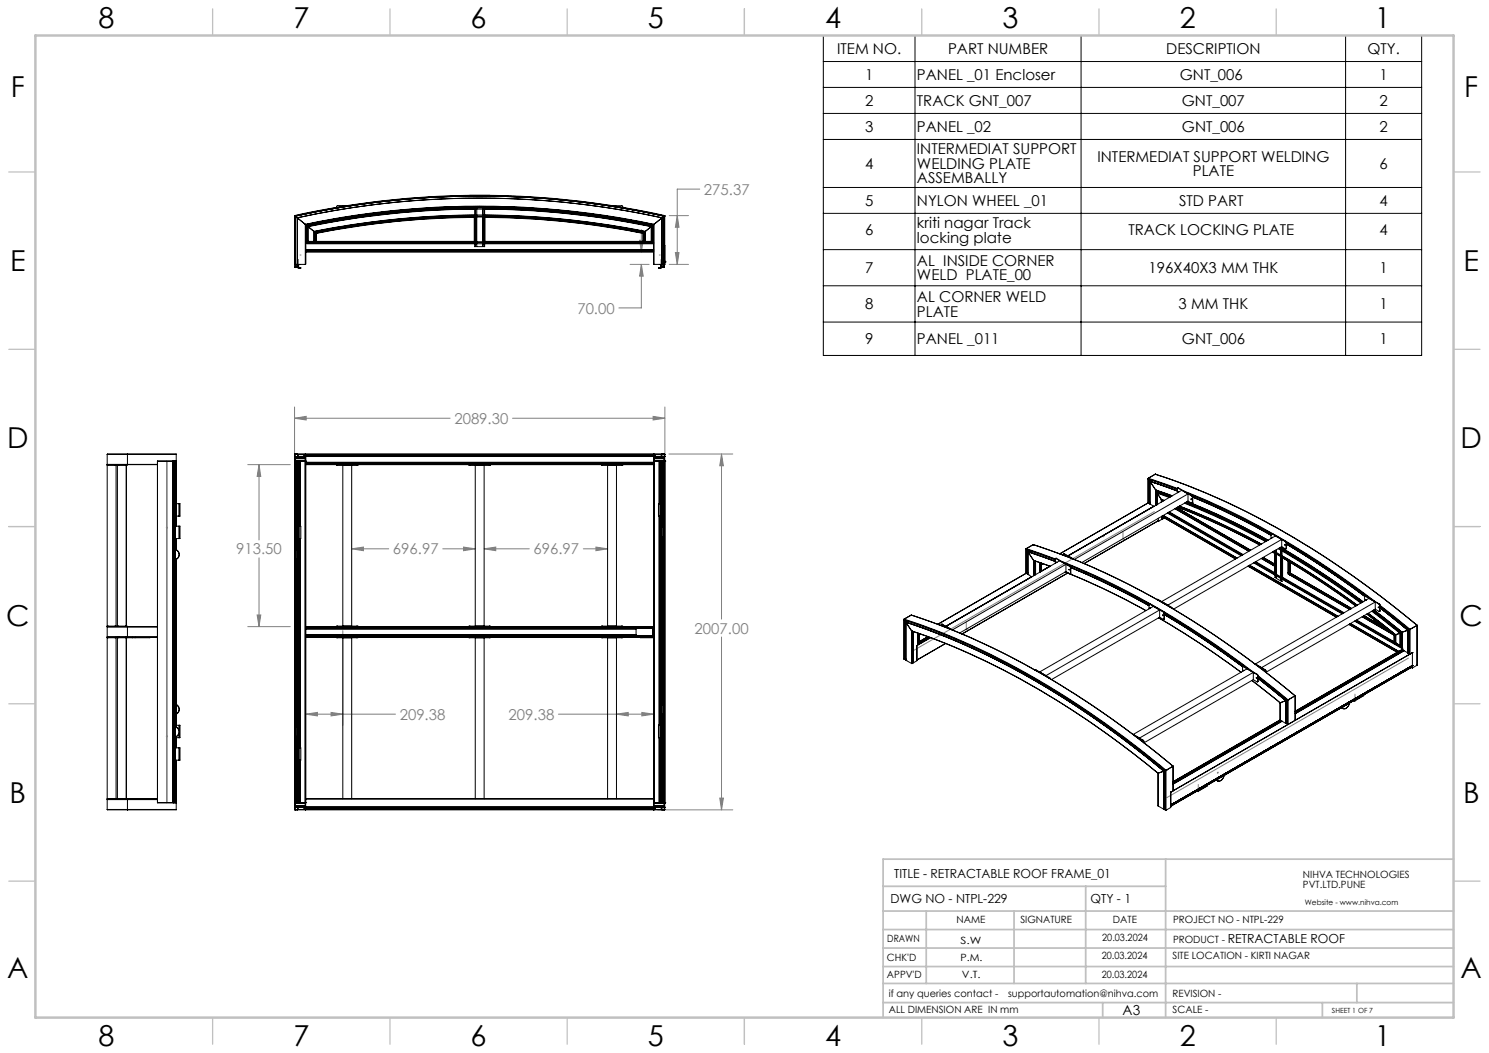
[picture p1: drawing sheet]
<svg xmlns="http://www.w3.org/2000/svg" width="420mm" height="297mm" viewBox="0 0 420 297" stroke-linecap="round" stroke-linejoin="round" font-family="sans-serif">
<defs><g id="words">
<g font-size="8.1">
<text x="27.8" y="8">8</text>
<text x="82.8" y="8">7</text>
<text x="132.8" y="8">6</text>
<text x="182.8" y="8">5</text>
<text x="232.8" y="8">4</text>
<text x="282.8" y="8">3</text>
<text x="332.8" y="8">2</text>
<text x="387.8" y="8">1</text>
<text x="3" y="27.2">F</text>
<text x="413" y="27.2">F</text>
<text x="2.8" y="76.5">E</text>
<text x="412.8" y="76.5">E</text>
<text x="2" y="126.5">D</text>
<text x="412" y="126.5">D</text>
<text x="1.7" y="176.5">C</text>
<text x="411.7" y="176.5">C</text>
<text x="2.7" y="226.5">B</text>
<text x="412.7" y="226.5">B</text>
<text x="2" y="275.7">A</text>
<text x="412" y="275.7">A</text>
<text x="27.8" y="295">8</text>
<text x="82.8" y="295">7</text>
<text x="132.8" y="295">6</text>
<text x="182.8" y="295">5</text>
<text x="232.8" y="295">4</text>
<text x="282.8" y="295">3</text>
<text x="332.8" y="295">2</text>
<text x="387.8" y="295">1</text>
</g>
<g font-size="4.2">
<text x="236.1" y="15.2">ITEM NO.</text>
<text x="267.4" y="15.2">PART NUMBER</text>
<text x="329" y="15.2">DESCRIPTION</text>
<text x="385.7" y="15.2">QTY.</text>
<text x="244" y="22.5">1</text>
<text x="258.6" y="22.5">PANEL _01 Encloser</text>
<text x="332.8" y="22.5">GNT_006</text>
<text x="389.1" y="22.5">1</text>
<text x="244" y="29.8">2</text>
<text x="258.6" y="29.8">TRACK GNT_007</text>
<text x="333.4" y="29.8">GNT_007</text>
<text x="389.1" y="29.8">2</text>
<text x="244" y="37.2">3</text>
<text x="258.6" y="37.2">PANEL _02</text>
<text x="333.4" y="37.2">GNT_006</text>
<text x="389.1" y="37.2">2</text>
<text x="244" y="47.6">4</text>
<text x="258.6" y="43.5">INTERMEDIAT SUPPORT</text>
<text x="258.6" y="47.6">WELDING PLATE</text>
<text x="309.6" y="45.6">INTERMEDIAT SUPPORT WELDING</text>
<text x="389.1" y="47.6">6</text>
<text x="258.6" y="51.7">ASSEMBALLY</text>
<text x="336.4" y="49.7">PLATE</text>
<text x="244" y="58">5</text>
<text x="258.6" y="58">NYLON WHEEL _01</text>
<text x="332.6" y="58">STD PART</text>
<text x="389.1" y="58">4</text>
<text x="258.6" y="64.4">kriti nagar Track</text>
<text x="244" y="66.4">6</text>
<text x="258.6" y="68.5">locking plate</text>
<text x="318.3" y="66.4">TRACK LOCKING PLATE</text>
<text x="389.1" y="66.4">4</text>
<text x="244" y="77">7</text>
<text x="258.6" y="75">AL INSIDE CORNER</text>
<text x="324" y="77">196X40X3 MM THK</text>
<text x="389.1" y="77">1</text>
<text x="258.6" y="79.1">WELD PLATE_00</text>
<text x="244" y="87.2">8</text>
<text x="258.6" y="85.2">AL CORNER WELD</text>
<text x="258.6" y="89.3">PLATE</text>
<text x="332.4" y="87.2">3 MM THK</text>
<text x="389.1" y="87.2">1</text>
<text x="244" y="97">9</text>
<text x="258.6" y="97">PANEL _011</text>
<text x="333.4" y="97">GNT_006</text>
<text x="389.1" y="97">1</text>
</g>
<g font-size="4.2" fill="#808080">
<text x="198.6" y="54.9">275.37</text>
<text x="162.9" y="88.4">70.00</text>
<text x="128.2" y="119.5">2089.30</text>
<text x="66.6" y="156.4">913.50</text>
<text x="110.8" y="156.4">696.97</text>
<text x="150.5" y="156.4">696.97</text>
<text x="195.9" y="178.7">2007.00</text>
<text x="112.7" y="203">209.38</text>
<text x="143.5" y="203">209.38</text>
</g>
<text font-size="3.9" x="316.7" y="286.4">A3</text>
<g font-size="3.5">
<text x="252.2" y="247.7">TITLE - RETRACTABLE ROOF FRAME_01</text>
<text x="251.2" y="254.8">DWG NO - NTPL-229</text>
<text x="307.6" y="254.8">QTY - 1</text>
<text x="346.3" y="266.1">RETRACTABLE ROOF</text>
</g>
<g font-size="2.8">
<text x="367.5" y="247.7">NIHVA TECHNOLOGIES</text>
<text x="367.5" y="250.5">PVT.LTD.PUNE</text>
<text x="269.8" y="260.4">NAME</text>
<text x="287.8" y="260.4">SIGNATURE</text>
<text x="313.9" y="260.5">DATE</text>
<text x="330.9" y="260.5">PROJECT NO - NTPL-229</text>
<text x="250.3" y="265.7">DRAWN</text>
<text x="270.9" y="266.1">S.W</text>
<text x="310.9" y="265.5">20.03.2024</text>
<text x="330.9" y="266.1">PRODUCT -</text>
<text x="250.2" y="271.1">CHK'D</text>
<text x="250.2" y="275.8">APPV'D</text>
<text x="270.9" y="271.1">P.M.</text>
<text x="271.3" y="275.8">V.T.</text>
<text x="310.8" y="270.6">20.03.2024</text>
<text x="310.8" y="275.8">20.03.2024</text>
<text x="330.7" y="270.6">SITE LOCATION - KIRTI NAGAR</text>
<text x="250.7" y="281.1">if any queries contact -</text>
<text x="284.3" y="281.1">supportautomation@nihva.com</text>
<text x="330.7" y="281.1">REVISION -</text>
<text x="250.7" y="285.6">ALL DIMENSION ARE IN mm</text>
<text x="330.7" y="285.6">SCALE -</text>
</g>
<text font-size="2.1" x="368.1" y="255.1">Website - www.nihva.com</text>
<text font-size="2" x="375.7" y="285.6">SHEET 1 OF 7</text>
</g></defs>
<g fill="none" stroke="#808080" stroke-width=".28">
<path d="M197.4 53.3h-6.4v21.3M84.1 73.2v2.4h.7M84.6 71.9h.1M177.7 74.6h5.4M180.4 67.8h1l-.5 3.3zM180.9 74.6l.5 3.3h-1zM180.9 74.6v12.3h-6.3M180.9 64.7v6.4M185.9 71.9h.1M186.5 73.2v2.5l-.8-.1M188.8 74.6h5.4M188.8 60.8h5.4"/>
<path d="M190.5 71.3h1l-.5 3.3zM191 60.8l.5 3.3h-1zM83.1 114.8v14M83.1 118h43.9M83.1 118l3.3-.6v1.1zM144.6 118h42.9M184.2 117.4l3.3 .6-3.3 .5zM187.5 114.8v14M47.1 130.1v96.3M69.9 131.1h12M73.1 131.1l.5 3.3h-1.1zM73.1 131.1v21.2"/>
<path d="M84.6 130.1v96.3M185.9 130.1v96.3M188.7 128.1h18M203.5 128.1l.5 3.3h-1zM203.5 128.1v46.5M73.1 157.3v19.4M99.2 154.8l3.3-.5v1zM99.2 154.8h10.4M124.9 154.8h9.2M130.7 154.3l3.4 .5-3.4 .5zM136.6 154.8l3.2-.5v1zM136.6 154.8h12.7"/>
<path d="M164.5 154.8h6.9M168.1 154.3l3.3 .5-3.3 .5zM185.7 142.1h.8M186.5 142.1h.1M311.2 151.2h.2l-.2 .2zM316.8 150v2l.5 .3M325.6 144.3l-68.1 39.3M69.9 176.7h12M72.5 173.5h1.1l-.5 3.2zM96.7 177.9v26.7M203.5 179.7v48.7M272.6 175.5v2l.5 .3"/>
<path d="M382.2 195.8v2l-.5-.3M397.3 185.6l-68.2 39.4M86.2 201.4h25.3M86.2 201.4l3.3-.5v1zM93.4 200.9l3.3 .5-3.3 .5zM157.5 201.4h26.9M173.9 201.4l3.3-.5v1zM181 200.9l3.4 .5-3.4 .5zM185.7 204.6h.8M186.5 204.6h.1M185.5 228.4h21.2M203 225.1h1l-.5 3.3z"/>
<path d="M338 221.3v2l-.5-.3"/>
<circle cx="47.1" cy="148.8" r=".15"/>
<circle cx="47.1" cy="207.7" r=".15"/>
<circle cx="343.5" cy="217.9" r=".12"/>
</g>
<g fill="none" stroke="#000" stroke-width=".28">
<path d="M232.2 10h168.8v90.3h-168.8zM232.2 17.4h168.8M258.1 10v90.3M304.9 10v90.3M379.6 10v90.3M232.2 24.7h168.8M232.2 32h168.8M232.2 39.3h168.8M232.2 52.9h168.8M232.2 60.2h168.8M232.2 70.4h168.8M232.2 80.6h168.8"/>
<path d="M232.2 90.8h168.8"/>
</g>
<g fill="none" stroke="#c0c0c0" stroke-width=".35">
<path d="M60 2.5v7.5M110 2.5v7.5M160 2.5v7.5M210 2.5v7.5M260 2.5v7.5M310 2.5v7.5M360 2.5v7.5M2.5 48.5h7.5M410 48.5h7.5M2.5 98.5h7.5M410 98.5h7.5M2.5 148.5h7.5"/>
<path d="M410 148.5h7.5M2.5 198.5h7.5M410 198.5h7.5M2.5 248.5h7.5M410 248.5h7.5M60 287v7.5M110 287v7.5M160 287v7.5M210 287v7.5M260 287v7.5M310 287v7.5M360 287v7.5"/>
</g>
<g fill="none" stroke="#c0c0c0" stroke-width=".5">
<path d="M249.1 257h160.9M249.1 250h79.7M261.3 257v20.4M286 257v20.4M306.2 250v27.4M328.8 242.3v44.7M410 242.3h-160.9v44.7M249.1 272.6h160.9M249.1 267.4h160.9M249.1 262.2h160.9M249.1 277.4h160.9M382.7 277.4v5.4"/>
<path d="M249.1 282.8h160.9M311 282.8v4.2M373 282.8v4.2"/>
</g>
<path d="M10 10h400v277h-400z" fill="none" stroke="#c0c0c0" stroke-width=".7"/>
<path d="M180.4 67.8h1l-.5 3.3zM180.9 74.6l.5 3.3h-1zM191 60.8l.5 3.3h-1zM190.5 71.3h1l-.5 3.3zM203.5 128.1l.5 3.3h-1zM203 225.1h1l-.5 3.3zM83.1 118l3.3-.6v1.1zM184.2 117.4l3.3 .6-3.3 .5zM136.6 154.8l3.2-.5v1zM168.1 154.3l3.3 .5-3.3 .5zM99.2 154.8l3.3-.5v1zM130.7 154.3l3.4 .5-3.4 .5zM73.1 131.1l.5 3.3h-1.1zM72.5 173.5h1.1l-.5 3.2zM93.4 200.9l3.3 .5-3.3 .5zM86.2 201.4l3.3-.5v1zM173.9 201.4l3.3-.5v1zM181 200.9l3.4 .5-3.4 .5z" fill="#808080"/>
<g fill="none" stroke="#000" stroke-width=".28">
<path d="M97.9 58h-2.7l-.3 .5M132.5 55.1h5.6M133.8 58.3a239.5 239.5 0 0 0-47.6 5.1M133.8 58.3h.1M133.9 58.3h.2M133.9 58.3v11.3h.2v-11.3M134.1 58.3h.1M134.2 58.7l.2 .2zM134.2 58.3h.1M134.2 58.3h.2M134.4 58.3h.1M134.5 58.3h1.6"/>
<path d="M134.5 58.3v11.3h1.6v-11.3M136.1 58.3h.1M136.2 58.7l.2 .2zM136.2 58.3h.1M136.2 58.3h.2M136.4 58.3h.1M136.5 58.3h.2M136.5 58.3v11.3h.2v-11.3M136.7 58.3h.1M136.8 58.3a239.5 239.5 0 0 1 47.6 5.1h-.1M136.8 58.3h.1M172.7 58h2.8l.1 .5"/>
<path d="M83.1 60.8a241.3 241.3 0 0 1 104.4 0M83.1 60.8v.1M83.1 60.8v13.8M83.1 60.9a241.9 241.9 0 0 1 104.3 0M83.1 74.6h3M83.1 60.9l.2 .1M83.1 60.9v13.7M83.2 74.6l.1 .9M83.3 61a241.1 241.1 0 0 1 104 0M83.3 61h.1M83.3 74.6h.1M83.3 74.6v.9"/>
<path d="M83.3 75.5h.1M83.3 61v13.6M83.3 61a240.8 240.8 0 0 1 104 0M83.3 61l.6 .4M83.4 74.6v.9M83.5 75.4l-.1 .1M83.5 75.4l.2-.2 .2 .2M83.5 74.6v.8M83.9 61.4a241.6 241.6 0 0 1 102.8 0M83.9 61.4v.1M83.9 74.6h.1M83.9 61.5l2.2 1.8"/>
<path d="M83.9 61.4v13.2M83.9 75.4v.1M83.9 74.6v.9M83.9 75.5h.2M84.1 75.3l.3 .3M84.1 75.3h.1M84.1 74.6v.7M84.2 75.3l.2 .2M84.2 74.6v.7M84.4 75.5h.4l-.4 .1M84.4 75.5v.1M84.4 74.6h.2"/>
<path d="M86.1 63.3a237.3 237.3 0 0 1 98.4 0M86.1 63.3l.1 .1M86.1 63.2l.1 .2M86.1 63.2v11.4M86.2 63.4l.1 .1M86.2 68.1h.1M86.2 63.4a237.9 237.9 0 0 1 98.2 0M86.2 63.4l-.1 11.2M86.2 69.3h.1M86.2 74.3h.1M86.2 68.5h47.6v.2h-47.6M86.2 70.5h98.2"/>
<path d="M86.2 70.7h98.2M86.2 68.4h98.2M86.2 68.8h98.2M86.2 71.1h98.2M86.2 68.2h98M86.2 70.4h98.2M86.2 71h98.2M86.2 70.8h98.2M86.3 63.5l.2 .1M86.3 68.1h.2M86.3 63.5v4.6M86.5 63.6a239.6 239.6 0 0 1 97.5 0"/>
<path d="M86.5 63.6l.1 .1M86.5 68.1h.1M86.5 63.6v4.5M86.6 63.7a241 241 0 0 1 47.2-5v.2a236.4 236.4 0 0 0-47 4.9M86.6 63.7l.2 .1M86.6 63.7v4.4M86.6 68.1h.2M86.8 63.8l.1 .1M86.8 68.1h.1M86.8 63.8v4.3M86.9 63.9a239.5 239.5 0 0 1 96.8 0M86.9 63.9l1.6 1.4"/>
<path d="M86.9 68.1h1.6M86.9 63.9v4.2M88.5 65.3a238.7 238.7 0 0 1 93.5 0M88.5 65.3h.1M88.5 68.1h.1M88.5 65.3v2.8M88.6 65.3a240.9 240.9 0 0 1 45.2-4.6v.2a229.9 229.9 0 0 0-45 4.6 238.2 238.2 0 0 1 92.9 .1l.1-.1a229.9 229.9 0 0 0-45-4.6v-.2a238.2 238.2 0 0 1 45.2 4.6M88.6 65.3l.2 .2M88.6 65.3v2.8M88.6 68.1h.2M88.8 65.5h.1M88.8 68.1h.1"/>
<path d="M88.8 65.5v2.6M88.9 65.5l.2 .3M88.9 68.1h.2M88.9 65.5v2.6M89.1 65.8a236.5 236.5 0 0 1 92.4 0M89.1 65.8h.1M89.1 68.1h.1M89.1 65.7v2.4M89.2 65.8a233.6 233.6 0 0 1 44.6-4.5v6.8h-44.6M89.2 65.8v2.3M134.2 60.7l.2 .2zM134.2 61.3h.2v6.8h-.2z"/>
<path d="M134.2 68.5l.2 .2zM136.2 60.7l.2 .2zM136.2 61.3h.2v6.8h-.2zM136.2 68.5l.2 .2zM180 62.6a239.8 239.8 0 0 0-93.7 .9M181.4 65.8a234.3 234.3 0 0 0-44.6-4.5v6.8h44.6M181.4 68.1h.1M181.4 65.8v2.3M181.5 65.8h-.1M181.5 68.1h.2M181.5 65.7v2.4M181.7 68.1h.1"/>
<path d="M181.7 65.5l-.2 .3M181.7 65.5v2.6M181.8 65.5h-.1M181.8 65.5v2.6M181.8 68.1h.2M182 65.3l-.2 .2M182 68.1h.1M182 65.3v2.8M182 65.3h.1M182 68.1h1.7M183.7 68.1h.1M183.7 63.9l-1.7 1.4"/>
<path d="M183.7 63.9v4.2M183.8 63.8l-.1 .1M183.8 63.8v4.3M183.8 68.1h.1M183.9 63.7a241 241 0 0 0-47.1-5v.2a236.4 236.4 0 0 1 47 4.9M183.9 63.7l-.1 .1M183.9 68.1h.1M183.9 63.7v4.4M184 63.6l-.1 .1M184 63.6v4.5M184 68.1h.2M184.1 63.5l.1 .1"/>
<path d="M184.1 63.3l.3 .2-.2 .1M184.1 63.3l-4.7-.8 4.7 1M184.1 63.3v.2M184.2 63.5l-.2 .1M184.2 63.6v4.8h.2M184.4 63.4l.1 11.2M184.4 68.5h-47.6v.2h47.6M184.5 63.2l-.1 .2M184.5 63.3l-.1 .1M184.5 63.2v11.4M184.5 74.6h2.9M185.7 75.5h.1"/>
<path d="M185.7 75.5h.5M185.7 75.5v.2h.5M186 74.6h.2M186.2 75.5h.1M186.2 75.5v.2M186.3 75.3l-.1 .2M186.3 75.3h.2M186.3 74.6v.7M186.5 75.5h.2M186.5 75.3l-.3 .4M186.5 74.6v.7M186.7 75.5h.1"/>
<path d="M186.7 75.4l.2-.2 .2 .2M186.7 74.6v.8M186.7 74.6h.1M186.7 61.4v.1M186.7 61.5l-2.2 1.8M186.7 61.4v13.2M187.1 75.4v.1M187.1 74.6v.8M187.1 74.6v.9M187.1 75.5h.2M187.3 74.6h.1M187.3 61l-.6 .4"/>
<path d="M187.3 61h.1M187.3 74.6v.9M187.3 61v13.6M187.4 74.6l-.1 .9M187.4 60.9l-.1 .1M187.4 60.9v13.7M187.5 60.8l-.1 13.8M187.5 60.8l-.1 .1M187.5 69.3h.1M187.5 73.7h.1M187.5 74.1h.1M187.5 73.8h.1"/>
<path d="M187.5 74.1v.1M30.2 131l.1 .1M30.2 131.2h.3M30.2 128.2h5.7M30.2 131h5.7M30.2 128.2v2.8M30.3 131.1v45.6M30.3 131.1h2.8M30.5 131.2h2M30.5 131.1v.1M32.5 131.2h.2M32.5 131.1v.1"/>
<path d="M32.7 131.1v45.6M33.1 131.1h.3M33.1 131.2h.3M33.1 131.1v45.6M33.4 131.1h2.6M33.4 131.2h2M33.4 131.1v.1M35.4 131.2h.2M35.4 131.1v.1M35.6 131.2h.1M35.6 131.1v45.6M35.9 131l.1 .1"/>
<path d="M35.9 131h8.5l-8.4 .1M35.9 128.2h13.8M35.9 128.2v2.8M36 128.1l-5.8 .1M36 128.1l-.1 .1M36 128.1l13.7 .1M48.8 130.1v96.3M48.9 130.1v96.3M49.2 130.1v96.3M49.4 130.1v96.3M49.5 130.1v18.3M49.6 130.1v18.3"/>
<path d="M49.7 128.2v20.2M49.7 130.1h-5.3v96.3h5.3M83.1 130.1h.5M83.1 130.1v96.3M83.2 128.2h.7M83.2 128.8h.1M83.2 128.2v.6M83.2 128.8h.7M83.2 128.8l.1 .3M83.2 129.9h.1M83.2 129.3h.1M83.2 129.3h2.9"/>
<path d="M83.2 129.9h2.9M83.2 129.3v.6M83.2 130.1v24.9M83.3 130h.1M83.3 128.1h.1M83.3 128.2h.1M83.3 129.1v.1M83.3 128.1v.1M83.3 130v.1M83.3 130h.6M83.3 129.1h.6M83.6 130.1h.1"/>
<path d="M83.6 130.1v25M83.7 130.1h.1M83.7 130.1v25M83.7 130.1h.2M83.9 128.2h.1M83.9 128.1h.1M83.9 128.1v.1M83.9 129.1l-.6 .1M83.9 130h.1M83.9 130.1h.1M83.9 128.2v.9M83.9 130v24.9"/>
<path d="M84 128.8v.4l2.1-.1M84 130h2.1M84 130v24.9M84 130.1h.1M84 128.9h2M84 128.9v.2h2.1M84 130l.1 24.9M84 128.8h2M84.1 130.1h.1M84.1 130.1v24.8M84.1 130.1h.3M84.2 130.1v18.3"/>
<path d="M84.2 130.1h.1M84.3 128.8h.1M84.4 130.1h.3M84.4 130.1h.1M84.4 130.1v96.3M84.7 130.1h.1M84.7 130.1h1.5M84.7 130.1v18.3M86 128.3h.1M86 128.8l.1 .3M86 128.3l-.2 .2v.3M86.1 128.2h-2.1v.6h1.8"/>
<path d="M86.1 128.2l-.1 .1M86.1 128.2h-2.1v.5h1.8M86.1 129.3v.6M86.1 130v96.5M86.1 128.1h-3v100.3h104.4v-100.3h-3M86.1 128.1h98.4M86.1 128.1l.1 .1M86.1 128.5h98.3M86.1 128.7l98.3 .1M86.2 130.5h98.2M86.2 130.7h98.2M86.2 131.1h98.2"/>
<path d="M86.2 128.4h98.2M86.2 128.8h98.2M86.2 128.2h98.2M86.2 128.4l-.3 .1 .3 .3M86.2 130.1h.1M86.2 131h98.2M86.2 130.4h98.2M86.2 128.2v.2M86.2 128.8v99.5M94.9 131.1v.1h.3M95.2 131.1v.1M95.2 131.2h5.5"/>
<path d="M96.7 131.2v45.4M99.2 131.2v45.4M100.7 131.1v.1M101 131.1v.1h-.3M132.3 131.1v.1h.2M132.5 131.1v.1M132.5 131.2h5.5M134.1 131.2v45.4M136.6 131.2v45.4M138 131.1v.1M138.3 131.1v.1h-.3M169.7 131.1v.1h.2"/>
<path d="M169.9 131.1v.1M169.9 131.2h5.5M171.4 131.2v45.4M173.9 131.2v45.4M175.4 131.1v.1M175.6 131.1v.1h-.2M184.4 128.4l.3 .1-.3 .3M184.4 131h.1M184.4 130.1h1.5M184.4 128.2v.2M184.4 128.8v99.5M184.4 130.1v96.3"/>
<path d="M184.5 128.1l-.1 .1M184.5 129.1h2M184.5 128.2h2M184.5 128.2l.1 .1M184.5 129.9h2.9M184.5 130h2M184.5 129.3h2.9M184.5 129.3v.6M184.5 130v96.5M184.5 128.3h.1M184.6 128.3l.2 .2v.3M184.8 128.7h1.7"/>
<path d="M185.9 130.1h.3M185.9 130.1h.1M185.9 130.1v12M186.2 128.8h.1M186.2 130.1h.1M186.2 130.1v12M186.3 130.1h.1M186.3 130.1v12M186.4 130.1h.3M186.4 130.1v12M186.5 130.1h.1M186.5 130h.1"/>
<path d="M186.5 130h-2M186.5 128.9l-2-.1v.3M186.5 128.8v.1M186.5 128.2v.6h-1.7M186.5 128.9v.2M186.5 130v18.6M186.6 130.1v18.5M186.7 128.2h.7M186.7 129.1h.6M186.7 130h.1M186.7 130.1h.1M186.7 128.2v.9"/>
<path d="M186.7 130v18.6M186.7 130h.6M186.7 128.8h.7M186.7 128.1h.1M186.7 128.2h.1M186.7 128.1v.1M186.8 130.1h.1M186.8 130.1v18.7M186.9 130.1h.1M186.9 130.1v18.7M187 130.1h.1M187 130.1v18.6"/>
<path d="M187 130.1h.5M187.3 130h.1M187.3 128.2h.1M187.3 128.1h.1M187.3 129.3h.1M187.3 128.1v.1M187.3 130v.1M187.4 129.3h-2.9M187.4 129.9h.1M187.4 129.3h.1M187.4 129.3v.6M187.4 128.8h.1"/>
<path d="M187.4 128.8l-.1 .3M187.4 128.2v.6M187.4 130.1v18.6M187.4 130.1v96.3M187.5 130.1h.1M323.9 135v6.9M323.9 134.9v.1M323.9 135l8.2 2.9M323.9 134.9l8.2 2.9M323.9 135v.1M323.9 135.1h.1M323.9 135.1v6.8"/>
<path d="M324 135.1l8.1 2.9M324 135.1v6.8M324.4 135.7v.1M324.4 135.7l7.7 2.8-7.7-2.7M324.4 135.3l-.1 6.9M324.4 135.8l1.6 2.4M324.4 135.7h.1M324.4 135.7l7.7 2.7M324.7 135.4v.3M325 135.5l-.5 .3M325.9 133.8a213.7 213.7 0 0 1 62.7 33.8l11.1 8.8M325.9 133.8a217.5 217.5 0 0 1 63.8 34.6l10 8"/>
<path d="M325.9 133.8l-2 1.1M326 138.2v.1M326 138.2l4.7 1.6M326 138.2v4.1M326 138.4v.1M326 138.5l4.3 1.5M326 138.4l4.5 1.5M326 138.5l.1 .2M326 138.3l4.6 1.6M326.1 138.3l-.1 .1M326.1 138.7l.1 .1M326.1 138.7l4 1.4"/>
<path d="M326.1 138.7v3.6M326.2 138.8l3.9 1.4M326.3 138.8v3.5M326.4 139l-.1 3.3M326.4 139.1l3.4 1.2M326.4 139.1l1.2 1.8M326.5 139l3.5 1.2M326.5 139l.1-.1zM326.5 139l-.1 .1M332.1 137.8v1.2M332.3 137.7l-.2 .1M332.3 137.7l3.9 2.2"/>
<path d="M332.4 137.6l-.3 .1M332.4 137.6l-.1 .1M332.4 137.6l3.9 2.2M332.5 138.7h.1M332.5 138.7l-.1 .1M333.9 138.5a225 225 0 0 1 53.8 31M334.8 139a203.2 203.2 0 0 1 23.8 11.5M335.1 139.2a233.8 233.8 0 0 1 23.6 11.3M335.1 139.3l-32.1 18.5M335.1 139.3v2.1M335.1 139.3l-1.8-1-32.1 18.5M336.2 139.9l.1 .3"/>
<path d="M336.3 139.8l.1 .4M336.3 139.8l-.1 .1M49.4 154.9a1.51 1.51 0 0 1 1.2 1.5 1.51 1.51 0 0 1-1.2 1.5M49.4 155a1.45 1.45 0 0 1 1.1 1.4 1.45 1.45 0 0 1-1.1 1.4M49.4 148.4h1.1M49.4 151.9h1.1M49.5 151.9v3.1M49.5 157.9v47.1M49.5 157.8v47.2M49.6 151.9v3.1M49.6 157.8v47.2M49.7 142.1h.8"/>
<path d="M49.7 151.9v3.2M49.7 157.8v47.3M49.7 145.6h.8M50.5 145.6h.1M50.5 142.1h.1M50.5 148.4h.3v3.5h-.3M50.5 142.1v3.5M50.5 148.4v3.5M50.6 142.1h.2l-.2 3.5M50.6 142.1v3.5M83.2 157.8l.1 .1M83.2 157.8v68.6"/>
<path d="M83.2 155v2.8M83.3 154.9l-.1 .1M83.3 154.9v3M83.3 157.9h.1M83.3 154.9h.1M83.4 154.9l.1 .1M83.4 154.9v3M83.5 157.9h-.1M83.5 157.9l.1-.2 .3 .2M83.5 155l.1 .1 .3-.1M83.5 155v2.9M83.6 157.8v47.3"/>
<path d="M83.7 157.7v47.4M83.9 157.9h.1M83.9 155v2.9M83.9 154.9v.1M83.9 154.9v3M83.9 157.9h.2M83.9 154.9h.2M83.9 157.9v47M84 157.9v47M84.1 157.9v47M84.1 154.9v3M84.1 148.4h.7v3.5h-.7"/>
<path d="M84.2 151.9v59M84.7 151.9v59M185.7 142.1h.1M185.7 142.1v3.5h.5M185.7 142.1h.5M185.9 145.6v59M186.2 142.1h.1M186.2 142.1h.3M186.2 145.6h.3M186.2 142.1v3.5M186.2 145.6v59M186.3 145.6v59"/>
<path d="M186.3 142.1h.1M186.3 142.1h.2M186.4 145.6v59M186.5 148.6v3M186.5 151.6h.2M186.5 148.6h.2M186.5 142.1h.1M186.5 151.6v47M186.6 151.6v47M186.7 148.6h.1M186.7 148.6v3M186.7 151.5v.1"/>
<path d="M186.7 151.5l.1-.1 .3 .1M186.7 148.6l.1 .2 .3-.2M186.7 148.6v2.9M186.7 151.5v47.1M186.8 151.4v47.4M186.9 151.4v47.4M187 151.4v47.4M187.1 151.5v.1M187.1 148.6v2.9M187.1 148.6h.1M187.1 148.6v3M187.1 151.6h.2"/>
<path d="M187.1 148.6h.2M187.3 148.6l.1 .1M187.3 148.6v3M187.4 151.5l-.1 .1M187.4 148.7v2.8M187.4 151.5v47.2M289.4 154.8v6.9M289.5 154.8v.1M289.5 154.8l8.2 2.9M289.5 154.9l8.2 2.9M289.5 154.9v.1M289.5 154.9v6.8"/>
<path d="M289.5 155h.1M289.5 155v6.8M289.6 155v6.8M289.6 155l8.1 2.9M289.9 155.6l7.8 2.8zM289.9 155.6h.1M289.9 155.6l1.6 2.5M289.9 155.6l1.6 2.4M290 155.6h.1M290 155.6l7.7 2.7M290 155.1l-.1 6.9M290.3 155.3v.2"/>
<path d="M290.6 155.4l-.5 .2M291.4 153.6a212.6 212.6 0 0 1 62.4 33.6l11.5 9M291.4 153.6h.1M291.4 153.6l-1.9 1.2M291.5 153.6a217.7 217.7 0 0 1 65.4 35.9l8.4 6.7M291.5 158.1h.1M291.5 158l.1 .1M291.5 158.1l4.7 1.6M291.5 158v4.4M291.6 158.1l4.6 1.6-2.5 1.4M291.7 158.1v4.2M291.9 158.2v4"/>
<path d="M292 158.3v3.9M292.1 158.3v3.8M293.3 158.7v2.7M293.4 158.7v2.7M293.5 158.8v2.5M293.7 158.8v2.4M293.7 158.9v2.3M294.1 159l-.4 .2M297.7 157.7v1.2M297.9 157.5l-.2 .2M297.9 157.5l3.8 2.3M298 157.5h-.3"/>
<path d="M298 157.5l3.9 2.2M298 157.5h-.1M298.1 158.6l-.1 .1M299.5 158.4a226.1 226.1 0 0 1 53.8 31M300.1 156.2l-.2 .4M300.1 156.2l2.1 1.3M300.2 156.2h-.2M300.2 156.2h-.1M300.3 158.9a195.8 195.8 0 0 1 23.9 11.5M300.7 159.2l-1.8-1.1-32.1 18.5 24.2-13.9-1.1-.7M300.7 159.2l-32.1 18.5M300.7 159.2v2"/>
<path d="M300.7 159.1a235 235 0 0 1 23.6 11.2l.1 .1M301.7 159.8l.2 .3M301.9 159.7l.1 .3M301.9 159.7l-.2 .1M323.9 141.8h.1M323.9 141.8l-25 14.4M323.9 141.9h.1M324 141.9h.1M324.3 142.2h.1M324.3 141.6l-.3 .2M324.4 142.2l1.1 .6-24.3 14 1.7 1-2.7-1.6M325.9 142.5h.1"/>
<path d="M325.9 142.3v.2M325.9 142.3l.2 .1M326 142.5h.1M326 142.3h-.1M326 142.3h.1M326.3 142.3h-.2M326.3 142.3h.1M326.6 146.9l.1 .2M326.7 146.9h.1M326.7 146.9l-20.9 12.1M326.7 146.2v.9M327.6 140.9h.1"/>
<path d="M327.6 140.9v.7M327.6 140.9l.8 .2M327.7 140.9l.6 .3M327.7 146.5v-.9l20.8 12M327.7 146.5l-1 .6M327.7 146.5h.1M327.7 146.3h.1M327.7 141v.5M327.8 146.3l.1 .1M327.8 145.7v.6M327.8 141.2v.3M327.8 141.2l.1 .2"/>
<path d="M327.8 141.2l.2 .2M327.9 141.1l-.1 .1M327.9 141.1l.3 .1M327.9 145.5l20.8 12M327.9 145.8v.6M328 145.4l20.8 12M328.1 145.4l20.8 12M328.1 146.3l-.2 .1M328.1 146.2v.1M328.1 145.9v.4M329.3 144.7l20.8 12M329.4 144.6l20.8 12"/>
<path d="M329.5 144.6l20.8 12M329.7 144.5l20.8 12M329.8 144.4l20.8 12M331.4 143.5l20.8 12M331.8 143.3l20.8 12M331.8 143.2l20.9 12M331.9 143.2l20.8 12M332.2 143a192.7 192.7 0 0 1 23.1 10.7 189.8 189.8 0 0 0-23.2-10.7M332.4 142.9a188.6 188.6 0 0 1 23.1 10.7M332.5 142.8a187.5 187.5 0 0 1 23.1 10.7M332.7 142.7a194.3 194.3 0 0 1 23 10.8 190.9 190.9 0 0 0-23.1-10.7M334.1 141.9a190.2 190.2 0 0 1 22.8 10.8"/>
<path d="M334.3 141.8a196.4 196.4 0 0 1 22.8 10.9M334.4 141.8a193.3 193.3 0 0 1 22.8 10.8M334.4 141.7a196.3 196.3 0 0 1 22.8 10.9M334.6 141.6a194.1 194.1 0 0 1 22.8 10.9M334.8 141.6a188.8 188.8 0 0 1 22.7 10.8M334.9 141.5a195.1 195.1 0 0 1 22.7 10.9 204.5 204.5 0 0 0-22.7-10.9M335.1 141.4l1.1 .6 .1-.2M335.1 141.4l-30 17.3M335.9 140.8l.2 .1zM336 140.8h.1M336.3 140.2v1.6M336.4 141.8l-.1 .2"/>
<path d="M336.4 140.2a194.7 194.7 0 0 1 22.1 10.8 202.7 202.7 0 0 0-22.1-10.8M336.4 140.2a202.6 202.6 0 0 1 22.1 10.7M336.4 140.2h-.1M336.4 141.8h-.1M336.4 140.2v1.6M352 159.7l24.9 14.4M352 159.7l25 14.4M352.2 159.6l25 14.4M352.4 159.5l24.9 14.4M353.6 158.7l25 14.4M353.8 158.7l5.8 3.4M353.8 158.6l5.8 3.4"/>
<path d="M353.9 158.6l24.9 14.4M354 158.5l25 14.4M354.2 158.4l5.4 3.2M355.8 157.5l3.8 2.2M356.1 157.3l3.5 2-3.4-2M356.3 157.2l3.3 1.9-3.3-1.9M358.7 150.5h.1M358.7 150.5l-.2 .1v1.3M358.7 150.5l3.9 2.3M358.8 150.5h-.1M358.8 150.5l3.9 2.2M358.9 151.6l-.1 .1"/>
<path d="M359.1 155.6a242.5 242.5 0 0 1 23.5 15.2M359.3 155.5l.3 .2M359.3 155.5l.3 .1M359.4 155.4a261.2 261.2 0 0 1 23.4 15.3M359.6 156.1l-.7-.4a227.3 227.3 0 0 1 23.6 15.2M359.8 155.2v7.8l-.2-.1v-7.6M359.9 155.7l.1 .3M359.9 156.2l.1 5.7M359.9 155.8l.1 .2M359.9 156.3l.1 5.5M360.5 154.8a241.4 241.4 0 0 1 23.4 15.3M360.8 154.6a266 266 0 0 1 23.3 15.4"/>
<path d="M360.9 154.5a242.9 242.9 0 0 1 23.3 15.4M361 154.5l.2 .1M361.1 154.4a259.2 259.2 0 0 1 23.3 15.4M361.1 154.4l.2 .1M361.2 154.4a253.4 253.4 0 0 1 23.3 15.4 242.3 242.3 0 0 0-23.3-15.4M361.2 154.6v9.2l-1.2-.6v-8.2M361.3 154.9l.1 .3M361.3 156.6l.1 .2M361.3 157.1l.1 5.6M361.4 154.6h-.2M361.4 154.6h.1M361.4 155v.1"/>
<path d="M361.4 156.6v.2M361.4 157.1v5.5M361.4 154.5v.1M361.4 154.7v.1M361.5 154.8h.1M361.5 154.8v9.2h.1v-9.2M361.5 154.2l1.1 .6 .2-.1M361.5 152.1v2.1M361.5 154.2l-30.5 17.6M361.6 154.6l-.1 .2M361.6 154.8h.2M361.6 154.7h.1"/>
<path d="M361.6 154.7h.2M361.7 155.2a259.1 259.1 0 0 1 22.4 14.8M361.7 156.8a256.3 256.3 0 0 1 21.1 13.9 337.3 337.3 0 0 0-21-13.9M361.7 157.3a236.5 236.5 0 0 1 20.7 13.6M361.7 154.7h-.1M361.8 155.2a313 313 0 0 1 22.2 14.8M361.8 157.3v5.5l17.3 10M361.8 154.8v.1M361.9 154.8h-.1M362.3 153.6l.1 .2zM362.4 153.6l.1 .1M362.6 152.8l.2 .3"/>
<path d="M362.7 152.7l.2 .3M362.7 152.7l-.1 .1M362.8 153.1v1.6M362.8 152.9a259.9 259.9 0 0 1 23.9 16.1M362.9 154.7l-.2 .1M362.9 153.4a317.8 317.8 0 0 1 22.2 14.7h.1M362.9 153a250.8 250.8 0 0 1 23.5 15.8M362.9 153.5a253 253 0 0 1 22 14.7M362.9 153.5a246.5 246.5 0 0 1 22.1 14.7M362.9 153l-.1 .1M362.9 154.7h-.1M362.9 153v1.7"/>
<path d="M363.4 158.3v3.6l17.3 10M363.7 158.5v3.6M363.8 158.5v3.1l17.3 10.1M363.9 158.6v3l17.3 10M30.2 179.6l.1 .1M30.2 179.9h.3M30.2 176.6h.3M30.2 176.8h5.7M30.2 179.6h5.7M30.2 176.8v2.8M30.3 176.7l-.1 .1M30.3 176.7h2.8"/>
<path d="M30.3 179.7h2.8M30.3 179.7v45.7M30.5 179.9h2M30.5 176.6h2M30.5 176.6v.1M30.5 179.7v.2M32.5 179.9h.2M32.5 176.6h.2M32.5 176.6v.1M32.5 179.7v.2M32.7 179.7v45.7M33.1 179.7h.3"/>
<path d="M33.1 179.9h.3M33.1 176.7h.3M33.1 176.6h.3M33.1 179.7v45.7M33.4 176.7h2.6M33.4 179.7h2.6M33.4 179.9h2M33.4 176.6h2M33.4 176.6v.1M33.4 179.7v.2M35.4 179.9h.2M35.4 176.6h.2"/>
<path d="M35.4 176.6v.1M35.4 179.7v.2M35.6 176.6h.1M35.6 179.9h.1M35.6 179.7v45.7M35.9 179.6l.1 .1M35.9 179.6l8.5 .1M35.9 176.8v2.8M36 176.7l-.1 .1M36 179.7h8.4M36 176.7h8.4M36.1 179.7v.2h6.2v-.2"/>
<path d="M37.3 179.7v.2M38.1 179.7v.2M44.4 176.8h-8.5M86.2 179.1h93.2M86.2 177.3h93.2M86.2 177.2h98.2M86.2 179.3h98.2M86.2 179.7h98.2M86.2 176.7h98.2M86.2 179.6h98.2M86.2 177.4h93.2M86.2 177.1h98.2"/>
<path d="M86.2 179.4h98.2M86.2 176.8h98.2M94.9 179.7l.3 .2M95.2 176.6l-.3 .1M95.2 179.9h5.5M95.2 176.6h5.5M95.2 176.6v.1M95.2 179.7v.2M96.7 179.9v45.4M99.2 179.9v45.4M100.7 176.6l.3 .1M100.7 176.6v.1"/>
<path d="M100.7 179.7v.2M101 179.7l-.3 .2M132.3 179.7l.2 .2M132.5 176.6l-.2 .1M132.5 179.9h5.5M132.5 176.6v.1M132.5 179.7v.2M132.5 176.6h5.5M134.1 179.9v45.4M136.6 179.9v45.4M138 176.6l.3 .1M138 176.6v.1"/>
<path d="M138 179.7v.2M138.3 179.7l-.3 .2M169.7 179.7l.2 .2M169.9 176.6l-.2 .1M169.9 179.9h5.5M169.9 176.6v.1M169.9 179.7v.2M169.9 176.6h5.5M171.4 179.9v45.4M173.9 179.9v45.4M175.4 176.6l.2 .1M175.4 176.6v.1"/>
<path d="M175.4 179.7v.2M175.6 179.7l-.2 .2M180.7 179.7l3.7 .2M184.1 177.2h.1M184.1 179.2h.1M184.1 177.2v2M184.1 177.2h-4.7v2h4.7M184.2 177.2v2M184.2 179.2h.2M184.2 177.2h.2M255 174.6a216.5 216.5 0 0 1 63.8 34.7l10.1 8M255 174.8a216.5 216.5 0 0 1 65.2 35.7l8.6 6.8"/>
<path d="M255 174.6v.2M255 174.6l.1 .3M255 174.7l.1 11.3M255 174.8l.1 .1M255.1 174.9a215.4 215.4 0 0 1 63.6 34.5l10 7.9M255.1 174.9h.1M255.1 174.9v11.1M255.5 175.5a215.9 215.9 0 0 1 61.3 32.9l11.5 9.1M255.5 175.5a213.6 213.6 0 0 1 62.7 34l10.1 8M255.5 175.5h.1M255.5 175.5v10.7M255.5 175.5l1.6 2.4"/>
<path d="M255.6 175v.5M255.6 175.5a216.5 216.5 0 0 1 64.1 35.1l8.6 6.9M255.6 175.5h.1M255.6 175.5h-.1M255.9 175.1v.3M256.2 175.2l-.5 .3M257 173.5a216.5 216.5 0 0 1 63.9 34.6l10 8M257 173.5h.1M257 173.5l-2 1.1M257.1 173.5a218.8 218.8 0 0 1 66.8 36.9l7 5.7M257.1 177.9a218.7 218.7 0 0 1 65.3 36.7l4.3 3.5M257.1 177.9l.1 .1"/>
<path d="M257.1 177.9v9.2M257.2 178a213.7 213.7 0 0 1 61.6 33.9l7.8 6.2M257.3 178v9.1M257.4 178.1v9M257.5 178.1l-.1 9M257.5 178.1v8.8M257.7 178.1v8.8M258.8 178.5v3.4M258.9 178.6v3.1M259.1 178.6v3.2M259.3 178.7v3M259.7 178.9l-.4 .2"/>
<path d="M261.8 179.6l-2.5 1.5M262.3 179.8l-3 1.7M262.4 179.8l-3.1 1.8M262.5 179.9l-3.9 2.2M265.7 176.1h-.2v.4M265.7 176.1l2.1 1.3M265.8 176.1h-.3M265.8 176.1h-.1M265.8 176.1l2.7 1.5M289.4 161.7h.1M289.4 161.7l-24.9 14.4M289.5 161.7v.1"/>
<path d="M289.5 161.8h.1M289.6 161.7v.1M289.9 162h.1M289.9 161.5l-.3 .2M300.5 161.3a188.1 188.1 0 0 1 22.7 10.9 196.8 196.8 0 0 0-22.8-10.8M300.7 161.2l1.1 .7 .1-.2M300.7 161.2l-30 17.3M301.1 161.6l-29.7 17.2M301.5 160.6l.2 .2zM301.6 160.7h.1M301.9 160.1v1.6M302 160a187.2 187.2 0 0 1 22.1 10.8 202.1 202.1 0 0 0-22.1-10.7 211.4 211.4 0 0 1 22.1 10.7"/>
<path d="M302 161.7l-.1 .1M302 160l-.1 .1M302 161.7h-.1M302 160v1.7M324.3 170.4h-.2v1.3M324.3 170.4l3.9 2.2M324.4 170.4h-.1M324.4 170.4l3.9 2.2M324.5 171.4l-.1 .2M326.5 169.1l3.9 2.3M326.6 169l-.2 .1h.1M326.6 169l-.1 .1"/>
<path d="M326.6 169l3.9 2.3M326.8 174.2a245.6 245.6 0 0 1 23.2 15.4 232.2 232.2 0 0 0-23.2-15.3M327.1 174.1l1.1 .6 .1-.1M327.1 174.1l-30.5 17.6M327.1 172v2.1M327.7 169.7l32.1-18.5 1.7 .9-32.1 18.6zM327.9 173.5l.1 .2zM328 173.5v.1M328.2 172.6l.1 .4M328.3 172.6l.1 .3M328.3 172.6h-.1M328.3 173v1.6"/>
<path d="M328.4 172.8a253.9 253.9 0 0 1 23.9 16M328.4 172.9a259.7 259.7 0 0 1 23.5 15.7M328.4 173.4a246.5 246.5 0 0 1 22.1 14.7 260.8 260.8 0 0 0-22.1-14.7zM328.4 173.3a318 318 0 0 1 22.3 14.7h.1M328.4 174.5l-.1 .2M328.4 172.9l-.1 .1M328.4 174.5l-.1 .1M328.4 172.9v1.6M330.4 171.4l.1 .1M330.5 171.3l.2 .3M330.5 171.3l-.1 .1M359.9 162.1l.1 .3"/>
<path d="M359.9 162.1l.1 .2M361.3 162.9l.1 .3M361.4 162.6h.1M361.4 163v.1M361.7 163.2l17.1 9.8M361.8 163.2l16.9 9.9M363.4 161.5l.3 .2M363.7 161.6l-.3-.2 17.7 10.3-17.3-10v.4M377.4 173.8l-25-14.3 25 14.3M380.5 176.1l13.6 7.9M380.5 176.1l13.7 7.9M380.7 176l13.6 7.9"/>
<path d="M380.8 175.9l13.6 7.9M380.9 175.9l13.6 7.9M380.9 175.9l13.6 7.8M382.1 175.2l13.2 7.6M382.2 175.1l13.2 7.6M382.3 175.1l13.1 7.5M382.3 175l13 7.6M382.5 175l12.8 7.3M382.7 174.9l10.6 6.2M384.2 174l8.8 5M384.6 173.7l6.5 3.8M384.6 173.7l6.6 3.8"/>
<path d="M384.6 173.7l6.3 3.6M384.7 173.7l6.1 3.5M384.8 173.7l5.5 3.1M385.1 168.2h-.2v1.3M385.1 168.2l3.9 2.2M385.2 168.1l-.1 .1M385.2 168.1l3.9 2.3M385.3 169.2v.1M385.3 169.3h-.1M385.6 173.2l7.7 6zM385.7 173.1l7.7 6M385.8 173l7.8 6.1"/>
<path d="M385.9 173l7.8 6M387 172.4l7.9 6.2M387.1 172.3l7.9 6.2M387.1 172.3l8 6.2zM387.3 172.2l8 6.3M387.4 172.1l8 6.3M387.5 172l8 6.4M387.6 172l7.9 6.3M387.9 171.8l1.1 .7 .1-.2M387.9 171.8l-30.8 17.8v-.4M387.9 169.8v2M388.7 171.2l.2 .2z"/>
<path d="M388.8 171.3h.1M389 170.4l.1 .3M389.1 170.4l.2 .2M389.1 170.4h-.1M389.1 170.7v1.6M389.3 172.3l-.2 .2M389.3 171l8.2 6.6M389.3 171.5l7.8 6.3M389.3 170.9l8.3 6.7M389.3 170.7l8.4 6.8M389.3 170.6l-.2 .1M389.3 172.3h-.2"/>
<path d="M389.3 170.6v1.7M393.2 179.2h.1M393.3 179.2v1.9M393.4 179.1l-.1 .1M393.4 179.1v2.1M393.6 179.1h-.2M393.6 179.1h.1M393.6 179.1v2M393.6 179v.1M393.7 179h.1M393.7 179v2.3M394.9 178.6l-1.2 .4"/>
<path d="M394.9 178.6v3.4M395 178.5h.1M395 178.5l-.1 .1M395 178.5v3.5M395.1 178.5h.1M395.1 178.5v3.6M395.3 178.5h-.2M395.3 178.5v3.7M395.4 178.4l-.1 .1M395.4 178.4v3.8M395.5 178.3h.1M395.5 178.4v4.8"/>
<path d="M395.5 178.4h-.1M395.5 178.3v4.9M397.1 177.8h.1M397.1 177.8l-1.6 .5M397.1 177.8v6.3M397.2 177.7l-7.9-6.3 7.8 6.4M397.2 177.7h.1M397.2 177.7l-.1 .1M397.2 177.7v6.4M397.5 177.5l-.3 .2M397.5 177.6h.1M397.6 177.6v6.9"/>
<path d="M397.6 177.6h-.1M397.7 177.5l-.1 .1M397.7 177.5v7M399.7 176.4l-2 1.1M399.7 176.4v11.2M399.7 176.4h.1M49.7 198.7a1.48 1.48 0 0 1 .9 1.4 1.48 1.48 0 0 1-.9 1.3M49.7 198.8a1.43 1.43 0 0 1 0 2.5M186.5 198.6v3M186.5 198.6h.2M186.7 198.6v3M186.7 198.6h.1"/>
<path d="M186.7 198.6l.1 .2 .3-.2M186.7 198.6v2.9M187.1 198.6v2.9M187.1 198.6h.1M187.1 198.6v3M187.1 198.6h.2M187.3 198.6h.1M187.3 198.6v3M187.4 198.7v27.7M255.1 186h.1M255.2 185.9v.1M255.5 186.2h.1"/>
<path d="M255.5 186.2l1.6 .9M255.5 185.7l-.3 .2M257.1 187.1h.2M257.4 187.1h-.1M257.5 186.8v.1M257.5 186.9h.2M258.6 182.1h.1M258.6 186.2h.1M258.6 182.1v4.3l-.9 .5M258.8 181.9l-.2 .2M258.9 181.7h.1M258.9 181.7l.2 .1"/>
<path d="M258.9 181.7v.1M259 181.8l-.2 .1M259.3 181.7l-.2 .1M259.3 181.6v.1M259.3 181l2.5-1.4-2.5 1.4M266.7 181.5l-8.1 4.7M292 191.9a260.9 260.9 0 0 1 36.3 25.6M292.1 188.9h.1M292.2 188.9l-.2 .1 4 2.2M292.2 188.9l3.9 2.3M293.2 189.5l32.1-18.5 1.8 1-32.1 18.6zM296 191.2l.1 .2"/>
<path d="M296.1 191.2l.2 .2M296.1 191.2h-.1M350.7 188l-.2 .1v1.3M350.7 188l3.9 2.3M350.8 188h-.1M350.8 188l3.9 2.2M350.9 189.1l-.1 .1M353.1 191.9l8 6.3M353.5 191.7l1.1 .6 .2-.1M353.5 191.7l-30.8 17.8M353.5 189.6v2.1M353.9 187.2l3 1.7"/>
<path d="M354.1 187.3l32.1-18.5 1.7 1-32.1 18.5zM354.4 191.1l.1 .1M354.6 190.3l.2 .3M354.6 187.7l2.2 1.3M354.7 190.2l.2 .3M354.7 190.2l-.1 .1M354.8 190.6v1.6M354.8 192.3h-.1M354.9 190.8l8.2 6.7M354.9 191.4l7.8 6.2M354.9 191.3l7.9 6.3M354.9 192.2l-.1 .1"/>
<path d="M354.9 190.6l8.4 6.8M354.9 190.8l8.3 6.7M354.9 191.3l7.8 6.3M354.9 190.5l-.1 .1M354.9 192.2h-.1M354.9 190.5v1.7M356.8 189l.2 .3M356.9 188.9l.2 .3M356.9 188.9l-.1 .1M357 189.3v.2M357.1 189.2l-.1 .1M361.1 198.2h.1"/>
<path d="M361.1 198.2v4.9M362.7 197.6h.1M362.7 197.6l-1.6 .6M362.7 197.6v6.4M362.8 197.6h.1M362.8 197.6l-.1 6.4M362.8 197.6h-.1M363 197.4l-.2 .2M363.1 197.5h.1M363.1 197.5v6.8M363.2 197.5v6.8M363.3 197.4l-.1 .1"/>
<path d="M363.3 197.4h.1M363.3 197.4v6.9M365.3 196.2h.1M365.3 196.2l-2 1.2M365.3 196.2v7M378.4 199.6h.1M378.4 199.6l.2 .1M378.6 199.6h.1M378.6 199.6l.2 .3M378.6 199.5l.2 .4M379.7 198.5v.3zM379.8 198.5l-.2 .2z"/>
<path d="M380.6 198.3a1.66 1.66 0 0 1-1.8 1.6M380.6 198.3a1.52 1.52 0 0 1-1.7 1.5l-.2-.4M381.8 197.6l.2 .1M382 197.5v.1M382 197.6v.1M382.1 197.5l-.1 .1M382.1 197.5l.1 .1M382.1 197.4v.1M382.2 197.6l-.2 .1M382.2 197.4v.2M383.3 196.5l-.1 .2M384.7 196.1l-2.6 1.6"/>
<path d="M384.7 196v.1M384.7 196.1l-2.5 1.5M393.3 181.1l.1 .1M393.6 181.2l.1 .1M393.6 181.1l-.2 .1M393.7 181.3h.1M393.7 181.1h-.1M393.7 181.3l1.2 .7M394.9 182h.1M395 182l.1 .1M395.1 181.9l-.1 .1M395.1 182.1l.2 .1"/>
<path d="M395.3 182.2h.1M395.3 182.3v.3M395.3 182.8v.5M395.4 182.2l-.1 .1M395.4 182.7l-.1 .1M395.4 182.7h.1M395.4 183.1h.1M395.4 182.4h.1M395.4 182.3h.1M395.5 182.5l-.2 .1M395.5 182.8h.1M395.5 182.8l-.1 .1"/>
<path d="M395.5 183.2h.1M395.5 183.2h-.1M395.5 183.2l-30.2 17.4M395.5 182.2h-.1M395.5 183.2l1.6 .9M395.6 183.3l-30.3 17.4M395.6 183.3l-30.3 17.5M396 183.5l-30.7 17.8M397.1 184.1h.1M397.5 184.4h.1M397.5 184.4l.1 .1M397.5 183.9l-.3 .2"/>
<path d="M397.6 184.5h.1M397.7 184.5l-32.4 18.7M398.1 188.2h.2M398.3 188.1l.1 .3M398.4 184.1h.1M398.4 187.7h.1M398.4 184.1l-.7 .4M398.4 187.7l-68.2 39.3M398.4 184.1l-68.2 39.3M398.4 188v.4M398.4 184.1v3.9M398.4 187.7l-68.2 39.4"/>
<path d="M398.4 188l-68.2 39.4M399.7 187.6l-1.3 .8M49.4 205a1.48 1.48 0 0 1 1.2 1.4 1.48 1.48 0 0 1-1.2 1.5M49.4 205a1.42 1.42 0 0 1 1.1 1.4 1.42 1.42 0 0 1-1.1 1.4M49.4 210.9h1.1M49.4 214.4h1.1M49.5 207.9v3M49.5 214.4v12M49.6 207.8v3.1M49.6 214.4v12M49.7 204.6h.8M49.7 208.1h.8"/>
<path d="M49.7 207.7v3.2M49.7 214.4v13.9M50.5 208.1h.1M50.5 204.6h.1M50.5 210.9h.3v3.5h-.3M50.5 204.6v1.3M50.5 207v1.1M50.5 210.9v3.5M50.6 204.6h.2l-.2 3.5M50.6 204.6v3.5M83.2 207.9h.1M83.3 204.9l-.1 .1"/>
<path d="M83.3 204.9v3M83.3 207.9h.1M83.3 204.9h.1M83.4 204.9l.1 .1M83.4 204.9v3M83.5 207.9h-.1M83.5 207.9l.2-.2 .2 .2M83.5 205l.1 .1 .3-.1M83.5 205v2.9M83.6 207.7v18.7M83.7 207.7v18.7M83.9 207.9h.1"/>
<path d="M83.9 205v2.9M83.9 204.9v.1M83.9 204.9v3M83.9 207.9h.2M83.9 204.9h.2M83.9 207.9v18.6M84 207.9v18.6h2.1M84.1 207.9l-.1 18.6M84.1 204.9v3M84.1 210.9h.7v3.5h-.7M84.1 207.9v18.5M84.2 214.4v12"/>
<path d="M84.7 214.4v12M185.7 204.6h.1M185.7 204.6v3.5h.5M185.7 204.6h.5M185.9 208.1v18.3M186.2 208.1h.3M186.2 204.6h.3M186.2 204.6h.1M186.2 204.6v3.5M186.2 208.1v18.3M186.3 208.1v18.3M186.3 204.6h.1"/>
<path d="M186.3 204.6h.2M186.4 208.1v18.3M186.5 201.6h.2M186.5 204.6h.1M186.5 201.6v24.9M186.6 201.6v24.8M186.7 201.5v.1M186.7 201.5l.2-.1 .2 .1M186.7 201.6v24.9M186.8 201.4v25M186.9 201.4v25M187 201.4v25"/>
<path d="M187.1 201.5v.1M187.1 201.6h.2M187.4 201.5l-.1 .1M319.5 207.1l3 1.7M319.7 207.1l32.1-18.5 1.7 1-32.1 18.6zM320.2 207.6l2.2 1.2M322.4 208.8l.1 .4M322.5 208.8l.2 .3M322.5 208.8h-.1M322.5 209.2v.2M322.7 209.1l-.2 .1M322.7 209.1v.4"/>
<path d="M326.6 218.1h.1M326.6 218.1l.1 9.2M326.7 218.1v9.2M328.3 217.5l-1.6 .6M328.3 217.5v10.7M328.3 217.5h.1M328.6 217.3l-.3 .1M328.7 217.3h.1M328.7 217.3v11.2M328.8 217.3v11.2M328.9 217.3h-.1M328.9 217.3h.1"/>
<path d="M328.9 217.3v11.2M330.9 216.1h.1M330.9 216.1l-2 1.2M330.9 216.1v7M343 220l.2 .1M343 220h.1M343.2 219.9l.3 .4M343.3 219.8a.84 .84 0 0 0 .9 .5 .84 .84 0 0 0 .7-.7l.4-.9a1.59 1.59 0 0 1-1.8 1.6M344.3 219l.2-.1-.1 .3zM344.4 218.9l-.1 .2M361.1 203.1h.1M361.1 203.1l-30.2 17.4"/>
<path d="M361.1 203.1l1.6 .9M361.2 203.2l-30.3 17.4M361.2 203.2l-30.3 17.5M361.6 203.4l-30.7 17.8M362.7 204h.1M362.8 204h.1M362.8 204h-.1M363.1 204.3h.1M363.1 203.7l-.3 .2M363.2 204.3h.1M365.3 203.2l-2 1.1M30.2 228.3l5.8 .1"/>
<path d="M30.2 225.3h.3M30.2 225.5h5.7M30.2 228.3h5.7M30.2 225.5v2.8M30.3 225.4l-.1 .1M30.3 225.4h2.8M30.5 225.3h2M30.5 225.3v.1M32.5 225.3h.2M32.5 225.3v.1M33.1 225.3h.3M33.1 225.4h.3"/>
<path d="M33.4 225.4h2.6M33.4 225.3h2M33.4 225.3v.1M35.4 225.3h3.2M35.4 225.3v.1M35.6 225.4h2.9M35.9 228.3l.1 .1M35.9 228.3h13.8M35.9 225.5v2.8M36 225.4l8.4 .1h-8.5M36 225.4l-.1 .1M38.5 225.4h4.7"/>
<path d="M38.5 225.4h.1M38.6 225.3l-.1 .1M38.6 225.3h5.8M43.2 225.3v.1M43.2 225.4h.1M43.3 225.3l-.1 .1M43.5 225.3l.1 .1M43.6 225.4h.1M43.6 225.4h.2M43.8 225.4h.1M43.9 225.3l-.1 .1M49.7 228.3l-13.7 .1"/>
<path d="M83.1 226.4h.5M83.2 227.7h.1M83.2 228.3h.1M83.2 228.3h.7M83.2 227.7v.6M83.2 227.7h.7M83.2 226.6h2.9M83.2 226.6h.1M83.2 227.2h.1M83.2 227.2h2.9M83.2 226.6v.6M83.3 227.3h.1"/>
<path d="M83.3 228.3h.1M83.3 228.4h.1M83.3 226.5h.1M83.3 226.4v.1M83.3 228.3v.1M83.3 227.3h.6M83.3 227.3l-.1 .4M83.3 226.5h.6M83.6 226.4h.1M83.7 226.4h.1M83.7 226.4h.2M83.9 228.4h.1"/>
<path d="M83.9 228.3h.1M83.9 228.3v.1M83.9 227.3h.1M83.9 226.5h.1M83.9 226.4h.1M83.9 227.3v1M84 227.3h2.1M84 227.3v.3M84 227.7v.6h2.1M84 226.5h.1M84 227.3h.1M84 227.7h.1"/>
<path d="M84 228.3h.1M84 226.4h.1M84 226.5h2.1M84 228.3h2.1M84 227.7v.6M84 227.7h1.8M84.1 226.4h.1M84.1 226.4h.3M84.2 226.4h.1M84.3 227.6v.1M84.3 227.7h.1M84.3 227.7h1.5"/>
<path d="M84.4 226.4h.3M84.4 226.4h.1M84.7 226.4h.1M84.7 226.4h1.5M85.8 227.7v.4h.2M85.8 227.6v.1M86 228.1h.1M86 228.1l.1 .2M86.1 227.3l-.1 .3h-2M86.1 227.2h-2.9M86.1 226.6v.6M86.1 228h.1"/>
<path d="M86.2 228.3v.1M86.2 227.8l-.3 .1 .3 .2M86.2 228.3l-.1 .1M86.2 226.4h.1M86.2 228.2h98.2M86.2 228.3h98.2M86.2 227.6h98.2M86.2 225.3h98.2M86.2 225.4h98.2M184.4 228.3v.1M184.4 228v.1M184.4 228.3l.1 .1"/>
<path d="M184.4 226.4h1.5M184.4 227.8h.1M184.4 227.8l.3 .2-.3 .1M184.5 227.3v.3M184.5 228.3h2M184.5 227.3h2M184.5 226.6h2.9M184.5 227.2h2.9M184.5 226.5h2M184.5 226.6v.6M184.5 227.6h2M184.6 228.1h.1"/>
<path d="M184.6 228.1l-.1 .2M184.6 227.6h1.9M184.8 227.6v.1M184.8 227.7v.4h-.2M184.8 227.7h1.7M184.8 227.7h1.4M185.9 226.4h.3M185.9 226.4h.1M186.2 227.7h.1M186.2 226.4h.1M186.3 227.7h.1M186.3 227.6h.1"/>
<path d="M186.3 227.6l-.1 .1M186.3 226.4h.1M186.4 226.4h.3M186.5 226.4h.1M186.5 226.5h.1M186.5 228.3h.1M186.5 227.7h.1M186.5 227.6h.1M186.5 227.3h.1M186.5 227.3v.3M186.5 227.7v.6M186.7 227.3h.1"/>
<path d="M186.7 228.3h.1M186.7 226.5h.1M186.7 226.4h.1M186.7 227.3v1M186.7 228.3h.7M186.7 227.3h.6M186.7 226.5h.6M186.7 227.7h.7M186.7 228.4h.1M186.7 228.3v.1M186.8 226.4h.1M186.9 226.4h.1"/>
<path d="M187 226.4h.1M187 226.4h.5M187.3 226.5h.1M187.3 227.3h.1M187.3 228.4h.1M187.3 228.3h.1M187.3 226.6h.1M187.3 226.4v.1M187.3 228.3v.1M187.3 227.3l.1 .4M187.4 228.3h.1M187.4 227.2h-.1"/>
<path d="M187.4 226.6h.1M187.4 227.2h.1M187.4 226.6v.6M187.4 227.7h.1M187.4 227.7v.6M187.5 226.4h.1M326.7 227.3l1.6 .9M328.3 228.2h.1M328.7 228.5h.1M328.7 227.9l-.4 .2M328.8 228.5h.1M330.2 227.1h.1"/>
<path d="M330.2 227.4h.1M330.2 227h.1M330.2 223.4v4.3l-1.3 .8M330.9 223.1l-.7 .3M337.6 223.1l.2 .1M337.7 223l.1 .1M337.8 223.1v.1M337.9 223l-.1 .1M337.9 223l.1 .1M337.9 223h.1M338 223.1l-.2 .1M338 222.9v.2"/>
<path d="M340.5 221.5v.1M340.5 221.6l-2.5 1.6M340.5 221.6l-2.5 1.5M340.9 221l-.2 .2M343.2 220.1l.3 .2"/>
<circle cx="49.1" cy="151.4" r=".16"/>
<circle cx="49.1" cy="156.4" r=".15"/>
<circle cx="49.1" cy="151.4" r=".13"/>
<circle cx="354.4" cy="191.2" r=".1"/>
<circle cx="383.3" cy="196.6" r=".12"/>
<circle cx="49.1" cy="211.4" r=".15"/>
<circle cx="49.1" cy="206.4" r=".16"/>
<circle cx="49.1" cy="211.4" r=".12"/>
<circle cx="340.9" cy="221.1" r=".13"/>
</g>
<use href="#words"/>
</svg>
